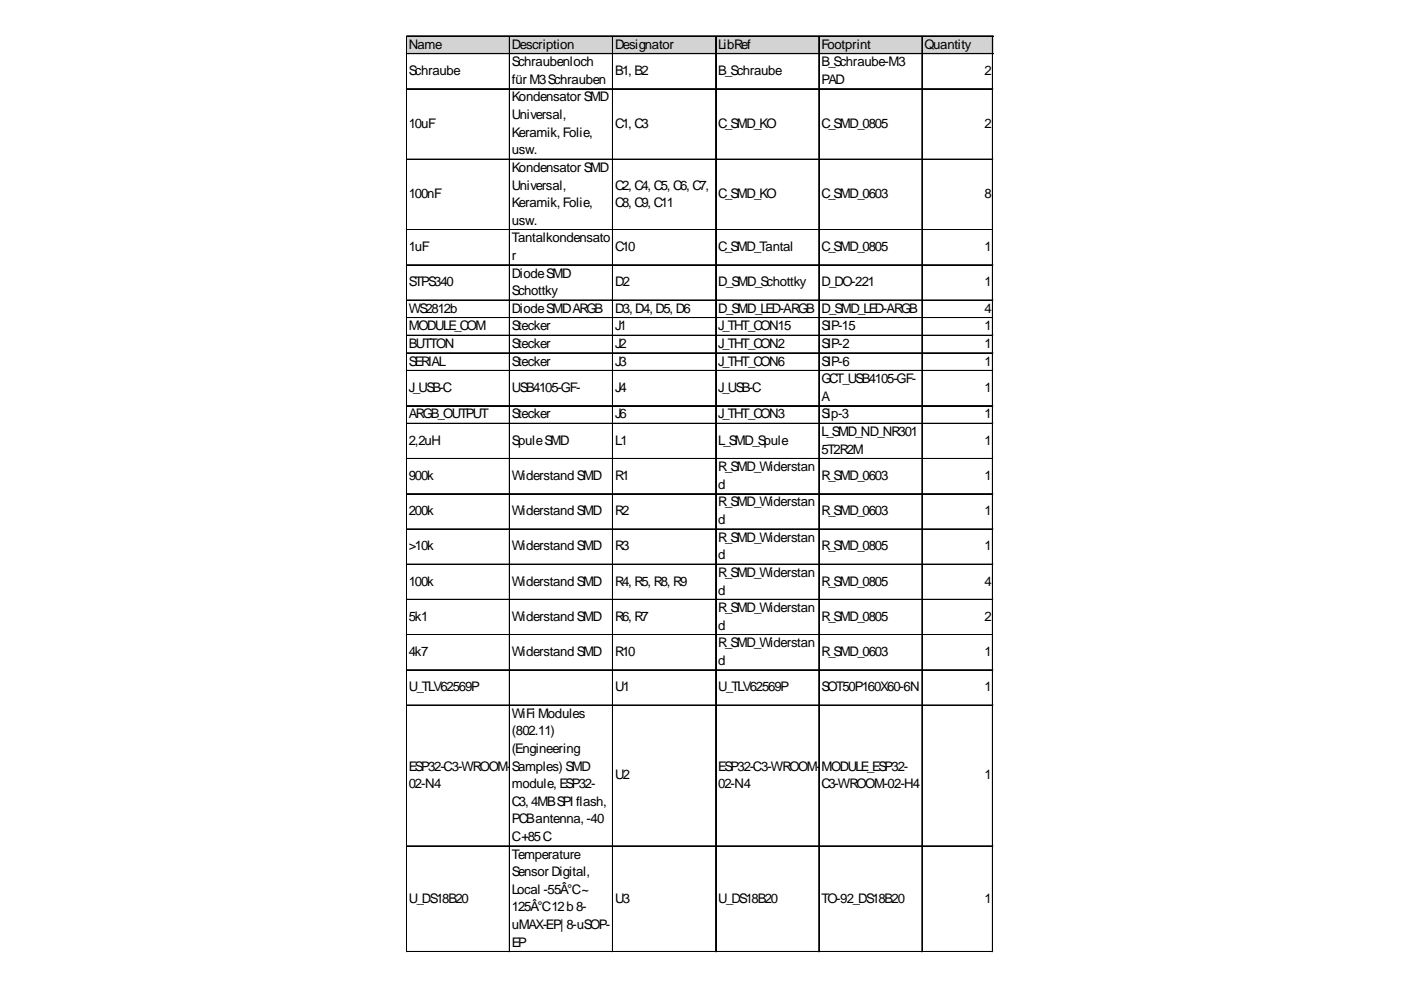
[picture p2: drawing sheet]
<svg xmlns="http://www.w3.org/2000/svg" width="297mm" height="210mm" viewBox="0 0 297 210" stroke-linecap="round" stroke-linejoin="round" font-family="sans-serif">
<defs><g id="words">
<g font-size="2.8">
<text x="86.7" y="10.3">Name</text>
<text x="108.5" y="10.3">Description</text>
<text x="130.4" y="10.3">Designator</text>
<text x="152.3" y="10.3">LibRef</text>
<text x="174.1" y="10.3">Footprint</text>
<text x="196" y="10.3">Quantity</text>
<text x="86.7" y="15.9">Schraube</text>
<text x="108.5" y="14">Schraubenloch</text>
<text x="108.5" y="17.8">für M3Schrauben</text>
<text x="130.4" y="15.9">B1, B2</text>
<text x="152.3" y="15.9">B_Schraube</text>
<text x="174.1" y="14">B_Schraube-M3</text>
<text x="174.1" y="17.8">PAD</text>
<text x="208.7" y="15.9">2</text>
<text x="108.5" y="21.5">Kondensator SMD</text>
<text x="86.7" y="27.1">10uF</text>
<text x="108.5" y="25.2">Universal,</text>
<text x="108.5" y="29">Keramik, Folie,</text>
<text x="130.4" y="27.1">C1, C3</text>
<text x="152.3" y="27.1">C_SMD_KO</text>
<text x="174.1" y="27.1">C_SMD_0805</text>
<text x="208.7" y="27.1">2</text>
<text x="108.5" y="32.7">usw.</text>
<text x="108.5" y="36.4">Kondensator SMD</text>
<text x="108.5" y="40.2">Universal,</text>
<text x="130.4" y="40.2">C2, C4, C5, C6, C7,</text>
<text x="86.7" y="42">100nF</text>
<text x="108.5" y="43.9">Keramik, Folie,</text>
<text x="108.5" y="47.6">usw.</text>
<text x="130.4" y="43.9">C8, C9, C11</text>
<text x="152.3" y="42">C_SMD_KO</text>
<text x="174.1" y="42">C_SMD_0603</text>
<text x="208.7" y="42">8</text>
<text x="86.7" y="53.2">1uF</text>
<text x="108.5" y="51.4">Tantalkondensato</text>
<text x="130.4" y="53.2">C10</text>
<text x="152.3" y="53.2">C_SMD_Tantal</text>
<text x="174.1" y="53.2">C_SMD_0805</text>
<text x="208.7" y="53.2">1</text>
<text x="108.5" y="55.1">r</text>
<text x="108.5" y="58.8">DiodeSMD</text>
<text x="86.7" y="60.7">STPS340</text>
<text x="108.5" y="62.6">Schottky</text>
<text x="130.4" y="60.7">D2</text>
<text x="152.3" y="60.7">D_SMD_Schottky</text>
<text x="174.1" y="60.7">D_DO-221</text>
<text x="208.7" y="60.7">1</text>
<text x="86.7" y="66.3">WS2812b</text>
<text x="86.7" y="70">MODULE_COM</text>
<text x="108.5" y="66.3">DiodeSMDARGB</text>
<text x="108.5" y="70">Stecker</text>
<text x="130.4" y="66.3">D3, D4, D5, D6</text>
<text x="130.4" y="70">J1</text>
<text x="152.3" y="66.3">D_SMD_LED-ARGB</text>
<text x="152.3" y="70">J_THT_CON15</text>
<text x="174.1" y="66.3">D_SMD_LED-ARGB</text>
<text x="174.1" y="70">SIP-15</text>
<text x="208.7" y="66.3">4</text>
<text x="208.7" y="70">1</text>
<text x="86.7" y="73.8">BUTTON</text>
<text x="86.7" y="77.5">SERIAL</text>
<text x="108.5" y="73.8">Stecker</text>
<text x="108.5" y="77.5">Stecker</text>
<text x="130.4" y="73.8">J2</text>
<text x="130.4" y="77.5">J3</text>
<text x="152.3" y="73.8">J_THT_CON2</text>
<text x="152.3" y="77.5">J_THT_CON6</text>
<text x="174.1" y="73.8">SIP-2</text>
<text x="174.1" y="77.5">SIP-6</text>
<text x="208.7" y="73.8">1</text>
<text x="208.7" y="77.5">1</text>
<text x="86.7" y="83.1">J_USB-C</text>
<text x="108.5" y="83.1">USB4105-GF-</text>
<text x="130.4" y="83.1">J4</text>
<text x="152.3" y="83.1">J_USB-C</text>
<text x="174.1" y="81.2">GCT_USB4105-GF-</text>
<text x="208.7" y="83.1">1</text>
<text x="86.7" y="88.7">ARGB_OUTPUT</text>
<text x="108.5" y="88.7">Stecker</text>
<text x="130.4" y="88.7">J6</text>
<text x="152.3" y="88.7">J_THT_CON3</text>
<text x="174.1" y="85">A</text>
<text x="174.1" y="88.7">Sip-3</text>
<text x="208.7" y="88.7">1</text>
<text x="86.7" y="94.3">2,2uH</text>
<text x="108.5" y="94.3">SpuleSMD</text>
<text x="130.4" y="94.3">L1</text>
<text x="152.3" y="94.3">L_SMD_Spule</text>
<text x="174.1" y="92.4">L_SMD_ND_NR301</text>
<text x="208.7" y="94.3">1</text>
<text x="86.7" y="101.8">900k</text>
<text x="108.5" y="101.8">Widerstand SMD</text>
<text x="130.4" y="101.8">R1</text>
<text x="152.3" y="99.9">R_SMD_Widerstan</text>
<text x="174.1" y="96.2">5T2R2M</text>
<text x="174.1" y="101.8">R_SMD_0603</text>
<text x="208.7" y="101.8">1</text>
<text x="152.3" y="103.6">d</text>
<text x="152.3" y="107.4">R_SMD_Widerstan</text>
<text x="86.7" y="109.2">200k</text>
<text x="108.5" y="109.2">Widerstand SMD</text>
<text x="130.4" y="109.2">R2</text>
<text x="152.3" y="111.1">d</text>
<text x="174.1" y="109.2">R_SMD_0603</text>
<text x="208.7" y="109.2">1</text>
<text x="86.7" y="116.7">&gt;10k</text>
<text x="108.5" y="116.7">Widerstand SMD</text>
<text x="130.4" y="116.7">R3</text>
<text x="152.3" y="114.8">R_SMD_Widerstan</text>
<text x="152.3" y="118.6">d</text>
<text x="174.1" y="116.7">R_SMD_0805</text>
<text x="208.7" y="116.7">1</text>
<text x="86.7" y="124.2">100k</text>
<text x="108.5" y="124.2">Widerstand SMD</text>
<text x="130.4" y="124.2">R4, R5, R8, R9</text>
<text x="152.3" y="122.3">R_SMD_Widerstan</text>
<text x="174.1" y="124.2">R_SMD_0805</text>
<text x="208.7" y="124.2">4</text>
<text x="86.7" y="131.6">5k1</text>
<text x="108.5" y="131.6">Widerstand SMD</text>
<text x="130.4" y="131.6">R6, R7</text>
<text x="152.3" y="126">d</text>
<text x="152.3" y="129.8">R_SMD_Widerstan</text>
<text x="174.1" y="131.6">R_SMD_0805</text>
<text x="208.7" y="131.6">2</text>
<text x="152.3" y="133.5">d</text>
<text x="152.3" y="137.3">R_SMD_Widerstan</text>
<text x="86.7" y="139.1">4k7</text>
<text x="108.5" y="139.1">Widerstand SMD</text>
<text x="130.4" y="139.1">R10</text>
<text x="152.3" y="141">d</text>
<text x="174.1" y="139.1">R_SMD_0603</text>
<text x="208.7" y="139.1">1</text>
<text x="86.7" y="146.6">U_TLV62569P</text>
<text x="130.4" y="146.6">U1</text>
<text x="152.3" y="146.6">U_TLV62569P</text>
<text x="174.1" y="146.6">SOT50P160X60-6N</text>
<text x="208.7" y="146.6">1</text>
<text x="108.5" y="152.2">WiFi Modules</text>
<text x="108.5" y="155.9">(802.11)</text>
<text x="108.5" y="159.7">(Engineering</text>
<text x="86.7" y="163.4">ESP32-C3-WROOM-</text>
<text x="86.7" y="167.1">02-N4</text>
<text x="108.5" y="163.4">Samples) SMD</text>
<text x="108.5" y="167.1">module, ESP32-</text>
<text x="130.4" y="165.3">U2</text>
<text x="152.3" y="163.4">ESP32-C3-WROOM-</text>
<text x="152.3" y="167.1">02-N4</text>
<text x="174.1" y="163.4">MODULE_ESP32-</text>
<text x="174.1" y="167.1">C3-WROOM-02-H4</text>
<text x="208.7" y="165.3">1</text>
<text x="108.5" y="170.9">C3, 4MBSPI flash,</text>
<text x="108.5" y="174.6">PCBantenna, -40</text>
<text x="108.5" y="178.3">C+85C</text>
<text x="108.5" y="182.1">Temperature</text>
<text x="108.5" y="185.8">Sensor Digital,</text>
<text x="86.7" y="191.4">U_DS18B20</text>
<text x="108.5" y="189.5">Local -55Â°C~</text>
<text x="130.4" y="191.4">U3</text>
<text x="152.3" y="191.4">U_DS18B20</text>
<text x="174.1" y="191.4">TO-92_DS18B20</text>
<text x="208.7" y="191.4">1</text>
<text x="108.5" y="193.3">125Â°C12b 8-</text>
<text x="108.5" y="197">uMAX-EP| 8-uSOP-</text>
<text x="108.5" y="200.7">EP</text>
</g>
</g></defs>
<path d="M86.3 7.7h124.3v3.8h-124.3z" fill="#d3d3d3"/>
<g fill="none" stroke="#000" stroke-width=".21">
<path d="M86.1 7.6v194.3M86.2 7.6v194.3M86.3 7.6h124.3M86.3 7.7h124.3M86.3 11.3h124.3M86.3 11.4h124.3M86.3 18.8h124.3M86.3 18.9h124.3M108 7.8v194.1M108.1 7.8v194.1M129.8 7.8v194.1M129.9 7.8v194.1"/>
<path d="M151.7 7.8v194.1M151.8 7.8v194.1M173.6 7.8v194.1M173.7 7.8v194.1M195.5 7.8v194.1M210.4 7.8v194.1M210.5 7.8v194.1M86.3 33.7h124.3M86.3 33.8h124.3M86.3 48.7h124.3M86.3 48.8h124.3M86.3 56.1h124.3"/>
<path d="M86.3 56.2h124.3M86.3 63.6h124.3M86.3 63.7h124.3M86.3 67.3h124.3M86.3 67.4h124.3M86.3 71.1h124.3M86.3 71.2h124.3M86.3 74.8h124.3M86.3 74.9h124.3M86.3 78.5h124.3M86.3 78.6h124.3M86.3 86h124.3"/>
<path d="M86.3 86.1h124.3M86.3 89.7h124.3M86.3 89.8h124.3M86.3 97.2h124.3M86.3 97.3h124.3M86.3 104.7h124.3M86.3 104.8h124.3M86.3 112.1h124.3M86.3 112.2h124.3M86.3 119.6h124.3M86.3 119.7h124.3M86.3 127.1h124.3"/>
<path d="M86.3 127.2h124.3M86.3 134.5h124.3M86.3 134.6h124.3M86.3 142h124.3M86.3 142.1h124.3M86.3 149.5h124.3M86.3 149.6h124.3M86.3 179.3h124.3M86.3 179.4h124.3M86.3 201.7h124.3M86.3 201.8h124.3"/>
</g>
<path d="M86.1 201.9h.1" fill="none" stroke="#e0e0e0" stroke-width=".21"/>
<path d="M86.1 201.9h.2z" fill="#e0e0e0"/>
<path d="M108 201.9h.1" fill="none" stroke="#e0e0e0" stroke-width=".21"/>
<path d="M108 201.9h.2z" fill="#e0e0e0"/>
<path d="M129.8 201.9h.1" fill="none" stroke="#e0e0e0" stroke-width=".21"/>
<path d="M129.8 201.9h.2z" fill="#e0e0e0"/>
<path d="M151.7 201.9h.1" fill="none" stroke="#e0e0e0" stroke-width=".21"/>
<path d="M151.7 201.9h.2z" fill="#e0e0e0"/>
<path d="M173.6 201.9h.1" fill="none" stroke="#e0e0e0" stroke-width=".21"/>
<path d="M173.6 201.9h.2z" fill="#e0e0e0"/>
<path d="M195.5 201.9h.1" fill="none" stroke="#e0e0e0" stroke-width=".21"/>
<path d="M195.5 201.9h.1z" fill="#e0e0e0"/>
<path d="M210.4 201.9h.1" fill="none" stroke="#e0e0e0" stroke-width=".21"/>
<path d="M210.4 201.9h.2z" fill="#e0e0e0"/>
<path d="M210.6 18.8h.1" fill="none" stroke="#e0e0e0" stroke-width=".21"/>
<path d="M210.6 18.8v.2z" fill="#e0e0e0"/>
<path d="M210.6 33.7h.1" fill="none" stroke="#e0e0e0" stroke-width=".21"/>
<path d="M210.6 33.7v.2z" fill="#e0e0e0"/>
<path d="M210.6 48.7h.1" fill="none" stroke="#e0e0e0" stroke-width=".21"/>
<path d="M210.6 48.7v.1z" fill="#e0e0e0"/>
<path d="M210.6 56.1h.1" fill="none" stroke="#e0e0e0" stroke-width=".21"/>
<path d="M210.6 56.1v.2z" fill="#e0e0e0"/>
<path d="M210.6 63.6h.1" fill="none" stroke="#e0e0e0" stroke-width=".21"/>
<path d="M210.6 63.6v.2z" fill="#e0e0e0"/>
<path d="M210.6 67.3h.1" fill="none" stroke="#e0e0e0" stroke-width=".21"/>
<path d="M210.6 67.3v.2z" fill="#e0e0e0"/>
<path d="M210.6 71.1h.1" fill="none" stroke="#e0e0e0" stroke-width=".21"/>
<path d="M210.6 71.1v.1z" fill="#e0e0e0"/>
<path d="M210.6 74.8h.1" fill="none" stroke="#e0e0e0" stroke-width=".21"/>
<path d="M210.6 74.8v.2z" fill="#e0e0e0"/>
<path d="M210.6 78.5h.1" fill="none" stroke="#e0e0e0" stroke-width=".21"/>
<path d="M210.6 78.5v.2z" fill="#e0e0e0"/>
<path d="M210.6 86h.1" fill="none" stroke="#e0e0e0" stroke-width=".21"/>
<path d="M210.6 86v.2z" fill="#e0e0e0"/>
<path d="M210.6 89.7h.1" fill="none" stroke="#e0e0e0" stroke-width=".21"/>
<path d="M210.6 89.7v.2z" fill="#e0e0e0"/>
<path d="M210.6 97.2h.1" fill="none" stroke="#e0e0e0" stroke-width=".21"/>
<path d="M210.6 97.2v.2z" fill="#e0e0e0"/>
<path d="M210.6 104.7h.1" fill="none" stroke="#e0e0e0" stroke-width=".21"/>
<path d="M210.6 104.7v.1z" fill="#e0e0e0"/>
<path d="M210.6 112.1h.1" fill="none" stroke="#e0e0e0" stroke-width=".21"/>
<path d="M210.6 112.1v.2z" fill="#e0e0e0"/>
<path d="M210.6 119.6h.1" fill="none" stroke="#e0e0e0" stroke-width=".21"/>
<path d="M210.6 119.6v.2z" fill="#e0e0e0"/>
<path d="M210.6 127.1h.1" fill="none" stroke="#e0e0e0" stroke-width=".21"/>
<path d="M210.6 127.1v.1z" fill="#e0e0e0"/>
<path d="M210.6 134.5h.1" fill="none" stroke="#e0e0e0" stroke-width=".21"/>
<path d="M210.6 134.5v.2z" fill="#e0e0e0"/>
<path d="M210.6 142h.1" fill="none" stroke="#e0e0e0" stroke-width=".21"/>
<path d="M210.6 142v.2z" fill="#e0e0e0"/>
<path d="M210.6 149.5h.1" fill="none" stroke="#e0e0e0" stroke-width=".21"/>
<path d="M210.6 149.5v.1z" fill="#e0e0e0"/>
<path d="M210.6 179.3h.1" fill="none" stroke="#e0e0e0" stroke-width=".21"/>
<path d="M210.6 179.3v.2z" fill="#e0e0e0"/>
<path d="M210.6 201.7h.1" fill="none" stroke="#e0e0e0" stroke-width=".21"/>
<path d="M210.6 201.7v.2z" fill="#e0e0e0"/>
<use href="#words"/>
</svg>
